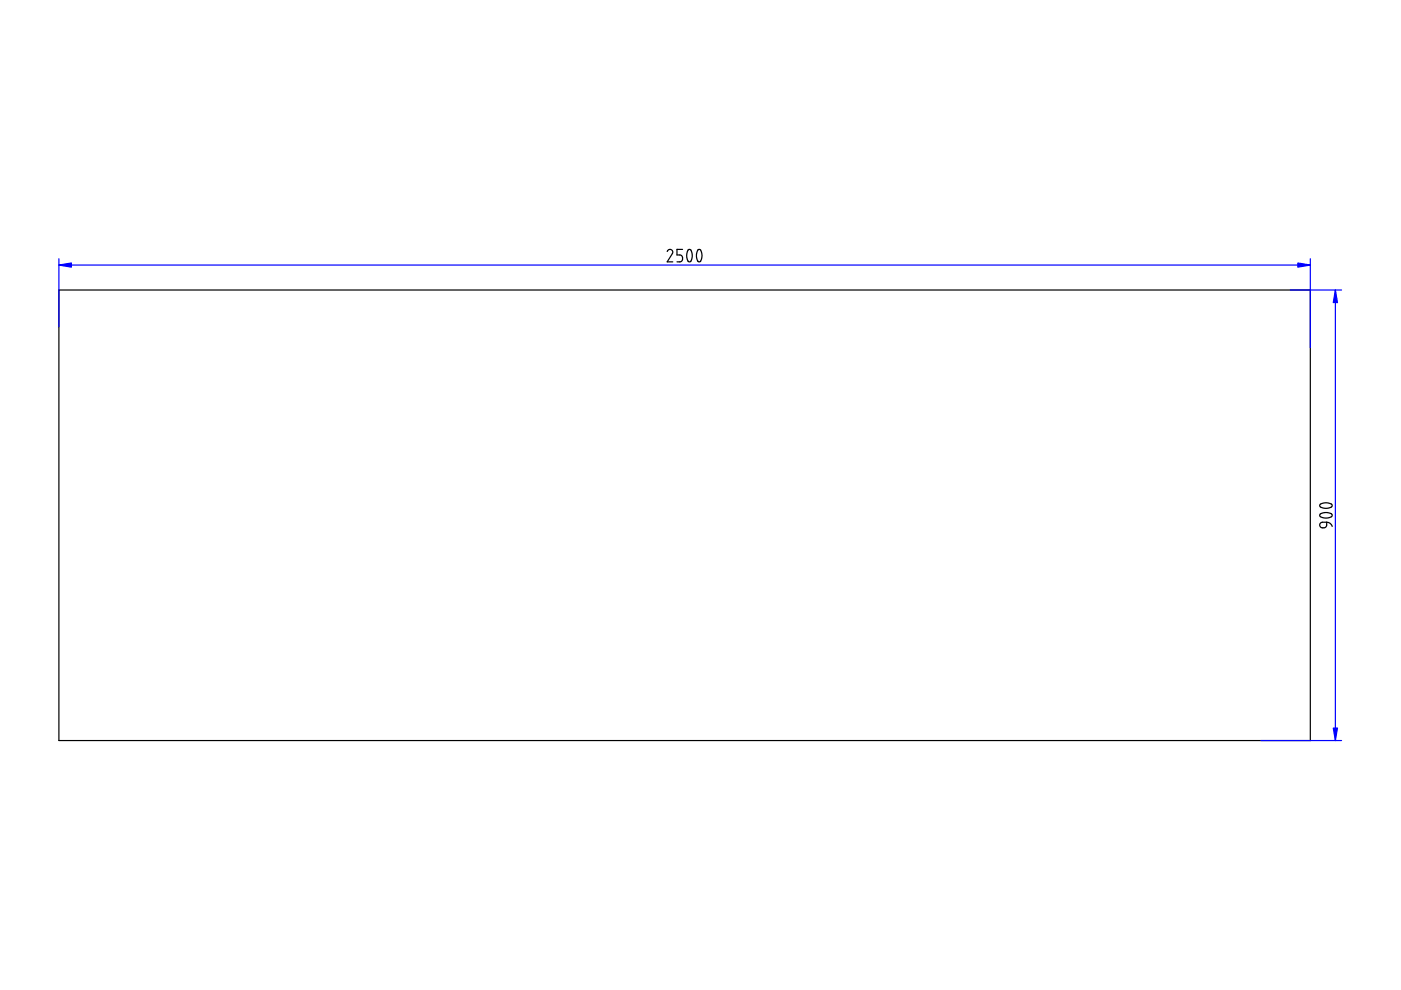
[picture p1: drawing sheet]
<svg xmlns="http://www.w3.org/2000/svg" width="297mm" height="210mm" viewBox="0 0 297 210" stroke-linecap="round" stroke-linejoin="round" font-family="sans-serif">
<path d="M141.5 53.3l.5-.4 .6 .2v.5l-1.1 1.9h1.1M144.7 52.9h-1.2v1.2h.8l.4 .5v.5l-.2 .3-1 .1M145.9 53h.6l.3 1-.1 .9-.4 .6-.4-.1-.3-.9v-.8zM148 53h.5l.3 .7v1.1l-.2 .6-.3 .1-.4-.1-.2-.9v-.8zM12.5 61.5h265.3v95.5h-265.3zM279.9 107l.8-.4h.8l.8 .3 .1 .4-.4 .3-1.1 .2-1-.3zM279.9 109l.7-.3h.8l.9 .3 .1 .3-.1 .3-.7 .2h-.9l-.8-.3zM280 110.9l.4-.2h.9l-.2 1-.3 .2-.8-.1-.2-.4zM281.3 110.7l.8 .3 .3 .6" fill="none" stroke="#000" stroke-width=".25"/>
<path d="M12.5 56.2h265.3M12.5 54.9v14.4M277.8 54.9v18.8M273.6 61.5h10.8M283.1 61.5v95.5M267.3 157h17.1" fill="none" stroke="#00f" stroke-width=".25"/>
<g fill="#00f" stroke="#00f" stroke-width=".25">
<path d="M12.5 56.2l2.6-.4v.8z"/>
<path d="M275.2 55.8l2.6 .4-2.6 .4z"/>
<path d="M283.1 61.5l.5 2.7h-.9z"/>
<path d="M282.7 154.4h.9l-.5 2.6z"/>
</g>
</svg>
